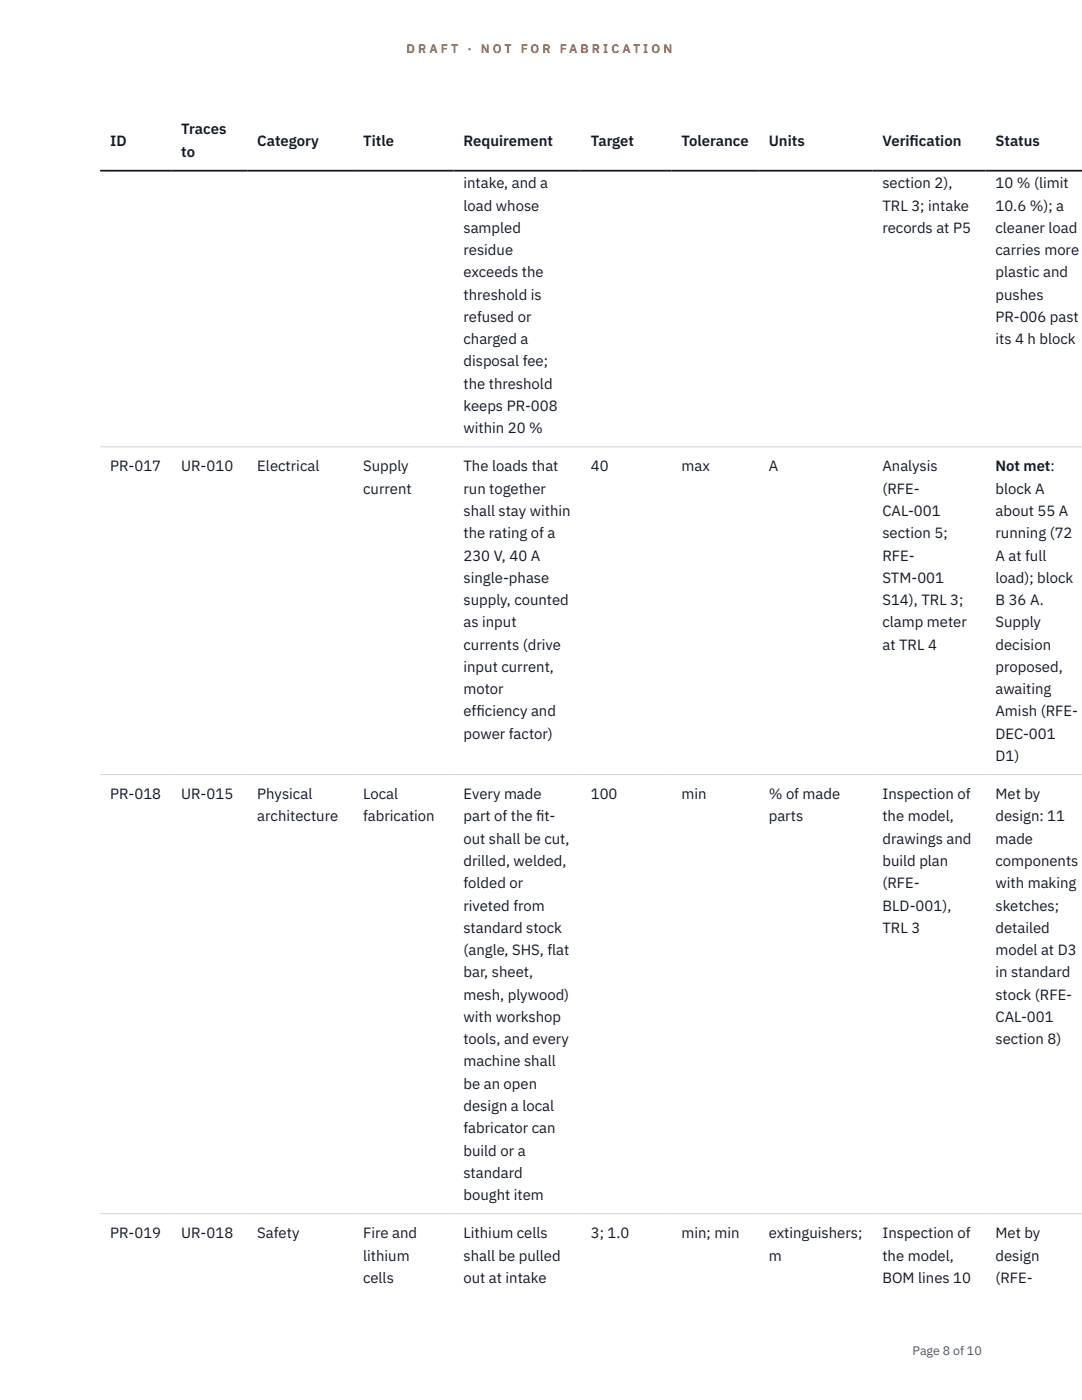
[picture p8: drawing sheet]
<svg xmlns="http://www.w3.org/2000/svg" width="216mm" height="279mm" viewBox="0 0 216 279" stroke-linecap="round" stroke-linejoin="round" font-family="sans-serif">
<defs><g id="words">
<g font-size="3" fill="#111827">
<text x="22" y="29.1">ID</text>
<text x="36.2" y="26.8">Traces</text>
<text x="51.3" y="29.1">Category</text>
<text x="72.5" y="29.1">Title</text>
<text x="92.5" y="29.1">Requirement</text>
<text x="117.9" y="29.1">Target</text>
<text x="136" y="29.1">Tolerance</text>
<text x="153.4" y="29.1">Units</text>
<text x="176.1" y="29.1">Verif</text>
<text x="181.5" y="29.1">ication</text>
<text x="198.6" y="29.1">Status</text>
<text x="36.2" y="31.3">to</text>
<text x="92.5" y="37.6">intake, and a</text>
<text x="176.1" y="37.6">section 2),</text>
<text x="198.6" y="37.6">10 % (limit</text>
<text x="92.5" y="42">load whose</text>
<text x="92.5" y="46.5">sampled</text>
<text x="176.1" y="42">TRL 3; intake</text>
<text x="176.1" y="46.5">records at P5</text>
<text x="198.6" y="42">10.6 %); a</text>
<text x="198.6" y="46.5">cleaner load</text>
<text x="92.5" y="50.9">residue</text>
<text x="198.6" y="50.9">carries more</text>
<text x="92.5" y="55.4">exceeds the</text>
<text x="92.5" y="59.8">threshold is</text>
<text x="198.6" y="55.4">plastic and</text>
<text x="198.6" y="59.8">pushes</text>
<text x="92.5" y="64.2">refused or</text>
<text x="198.6" y="64.2">PR-006 past</text>
<text x="92.5" y="68.7">charged a</text>
<text x="198.6" y="68.7">its 4 h block</text>
<text x="92.5" y="73.1">disposal fee;</text>
<text x="92.5" y="77.6">the threshold</text>
<text x="92.5" y="82">keeps PR-008</text>
<text x="92.5" y="86.5">within 20 %</text>
<text x="22" y="94.1">PR-017</text>
<text x="36.2" y="94.1">UR-010</text>
<text x="51.3" y="94.1">Electrical</text>
<text x="72.5" y="94.1">Supply</text>
<text x="92.5" y="94.1">The loads that</text>
<text x="117.9" y="94.1">40</text>
<text x="136" y="94.1">max</text>
<text x="153.4" y="94.1">A</text>
<text x="176.1" y="94.1">Analysis</text>
<text x="198.6" y="94.1">Not met:</text>
<text x="72.5" y="98.5">current</text>
<text x="92.5" y="98.5">run together</text>
<text x="176.1" y="98.5">(RFE-</text>
<text x="198.6" y="98.5">block A</text>
<text x="92.5" y="103">shall stay within</text>
<text x="92.5" y="107.4">the rating of a</text>
<text x="176.1" y="103">CAL-001</text>
<text x="176.1" y="107.4">section 5;</text>
<text x="198.6" y="103">about 55 A</text>
<text x="198.6" y="107.4">running (72</text>
<text x="92.5" y="111.9">230 V, 40 A</text>
<text x="176.1" y="111.9">RFE-</text>
<text x="198.6" y="111.9">A at full</text>
<text x="92.5" y="116.3">single-phase</text>
<text x="176.1" y="116.3">STM-001</text>
<text x="198.6" y="116.3">load); block</text>
<text x="92.5" y="120.8">supply, counted</text>
<text x="92.5" y="125.2">as input</text>
<text x="176.1" y="120.8">S14), TRL 3;</text>
<text x="176.1" y="125.2">clamp meter</text>
<text x="198.6" y="120.8">B 36 A.</text>
<text x="198.6" y="125.2">Supply</text>
<text x="92.5" y="129.7">currents (drive</text>
<text x="176.1" y="129.7">at TRL 4</text>
<text x="198.6" y="129.7">decision</text>
<text x="92.5" y="134.1">input current,</text>
<text x="198.6" y="134.1">proposed,</text>
<text x="92.5" y="138.5">motor</text>
<text x="92.5" y="143">eff</text>
<text x="95.1" y="143">iciency and</text>
<text x="198.6" y="138.5">awaiting</text>
<text x="198.6" y="143">Amish (RFE-</text>
<text x="92.5" y="147.4">power factor)</text>
<text x="198.6" y="147.4">DEC-001</text>
<text x="198.6" y="151.9">D1)</text>
<text x="22" y="159.5">PR-018</text>
<text x="36.2" y="159.5">UR-015</text>
<text x="51.3" y="159.5">Physical</text>
<text x="72.5" y="159.5">Local</text>
<text x="92.5" y="159.5">Every made</text>
<text x="117.9" y="159.5">100</text>
<text x="136" y="159.5">min</text>
<text x="153.4" y="159.5">% of made</text>
<text x="176.1" y="159.5">Inspection of</text>
<text x="198.6" y="159.5">Met by</text>
<text x="51.3" y="163.9">architecture</text>
<text x="72.5" y="163.9">fabrication</text>
<text x="92.5" y="163.9">part of the f</text>
<text x="107" y="163.9">it-</text>
<text x="153.4" y="163.9">parts</text>
<text x="176.1" y="163.9">the model,</text>
<text x="198.6" y="163.9">design: 11</text>
<text x="92.5" y="168.4">out shall be cut,</text>
<text x="92.5" y="172.8">drilled, welded,</text>
<text x="176.1" y="168.4">drawings and</text>
<text x="176.1" y="172.8">build plan</text>
<text x="198.6" y="168.4">made</text>
<text x="198.6" y="172.8">components</text>
<text x="92.5" y="177.3">folded or</text>
<text x="176.1" y="177.3">(RFE-</text>
<text x="198.6" y="177.3">with making</text>
<text x="92.5" y="181.7">riveted from</text>
<text x="176.1" y="181.7">BLD-001),</text>
<text x="198.6" y="181.7">sketches;</text>
<text x="92.5" y="186.2">standard stock</text>
<text x="92.5" y="190.6">(angle, SHS, flat</text>
<text x="176.1" y="186.2">TRL 3</text>
<text x="198.6" y="186.2">detailed</text>
<text x="198.6" y="190.6">model at D3</text>
<text x="92.5" y="195.1">bar, sheet,</text>
<text x="198.6" y="195.1">in standard</text>
<text x="92.5" y="199.5">mesh, plywood)</text>
<text x="92.5" y="203.9">with workshop</text>
<text x="198.6" y="199.5">stock (RFE-</text>
<text x="198.6" y="203.9">CAL-001</text>
<text x="92.5" y="208.4">tools, and every</text>
<text x="198.6" y="208.4">section 8)</text>
<text x="92.5" y="212.8">machine shall</text>
<text x="92.5" y="217.3">be an open</text>
<text x="92.5" y="221.7">design a local</text>
<text x="92.5" y="226.2">fabricator can</text>
<text x="92.5" y="230.6">build or a</text>
<text x="92.5" y="235.1">standard</text>
<text x="92.5" y="239.5">bought item</text>
<text x="22" y="247.1">PR-019</text>
<text x="36.2" y="247.1">UR-018</text>
<text x="51.3" y="247.1">Safety</text>
<text x="72.5" y="247.1">Fire and</text>
<text x="72.5" y="251.6">lithium</text>
<text x="92.5" y="247.1">Lithium cells</text>
<text x="92.5" y="251.6">shall be pulled</text>
<text x="117.9" y="247.1">3; 1.0</text>
<text x="136" y="247.1">min; min</text>
<text x="153.4" y="247.1">extinguishers;</text>
<text x="153.4" y="251.6">m</text>
<text x="176.1" y="247.1">Inspection of</text>
<text x="176.1" y="251.6">the model,</text>
<text x="198.6" y="247.1">Met by</text>
<text x="198.6" y="251.6">design</text>
<text x="72.5" y="256">cells</text>
<text x="92.5" y="256">out at intake</text>
<text x="176.1" y="256">BOM lines 10</text>
<text x="198.6" y="256">(RFE-</text>
</g>
<g font-size="2.5" fill="#b45309">
<text x="81.1" y="10.5">D R A F T</text>
<text x="93.3" y="10.5">·</text>
<text x="95.9" y="10.5">N O T</text>
<text x="103.9" y="10.5">F O R</text>
<text x="111.7" y="10.5">F A B R I C A T I O N</text>
</g>
<text font-size="2.5" fill="#4b5563" x="182.1" y="270.3">Page 8 of 10</text>
</g></defs>
<path d="M20 89.2h195.9M20 154.6h195.9M20 242.2h195.9" fill="none" stroke="#d1d5db" stroke-width=".2"/>
<path d="M20 34.1h195.9" fill="none" stroke="#111827" stroke-width=".35"/>
<use href="#words"/>
</svg>
